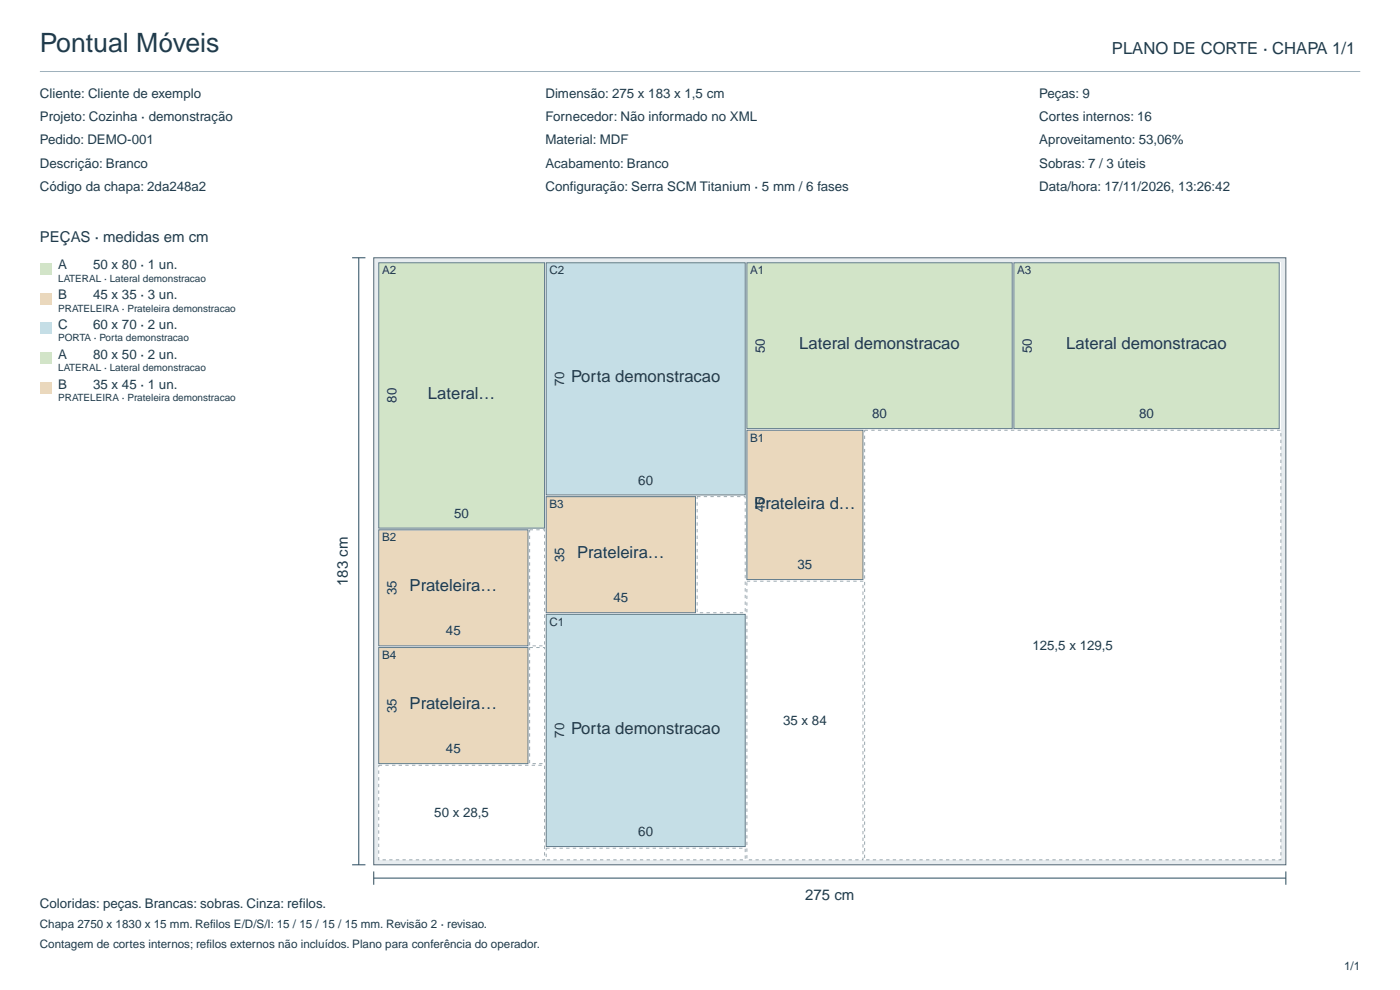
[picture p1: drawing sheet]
<svg xmlns="http://www.w3.org/2000/svg" width="297mm" height="210mm" viewBox="0 0 297 210" stroke-linecap="round" stroke-linejoin="round" font-family="sans-serif">
<defs><g id="words">
<text font-size="5.6" fill="#203b4c" x="8.5" y="11.1">Pontual Móveis</text>
<g font-size="3.5" fill="#203b4c">
<text x="235.9" y="11.4">PLANO DE CORTE · CHAPA 1/1</text>
<text x="169.6" y="74.1">Lateral demonstracao</text>
<text x="226.2" y="74.1">Lateral demonstracao</text>
<text x="121.1" y="81.1">Porta demonstracao</text>
<text x="90.8" y="84.7">Lateral…</text>
<text x="160" y="107.9">Prateleira d…</text>
<text x="122.4" y="118.4">Prateleira…</text>
<text x="86.9" y="125.5">Prateleira…</text>
<text x="86.9" y="150.4">Prateleira…</text>
<text x="121.1" y="155.7">Porta demonstracao</text>
</g>
<g font-size="3.2" fill="#203b4c">
<text x="8.5" y="51.3">PEÇAS · medidas em cm</text>
<text x="73.8" y="124.3" transform="rotate(-90 73.8 124.3)">183 cm</text>
<text x="170.8" y="191">275 cm</text>
</g>
<g font-size="2.8" fill="#203b4c">
<text x="8.5" y="20.7">Cliente: Cliente de exemplo</text>
<text x="115.7" y="20.7">Dimensão: 275 x 183 x 1,5 cm</text>
<text x="220.5" y="20.7">Peças: 9</text>
<text x="8.5" y="25.7">Projeto: Cozinha · demonstração</text>
<text x="115.7" y="25.7">Fornecedor: Não informado no XML</text>
<text x="220.5" y="25.7">Cortes internos: 16</text>
<text x="8.5" y="30.6">Pedido: DEMO-001</text>
<text x="8.5" y="35.5">Descrição: Branco</text>
<text x="115.7" y="30.6">Material: MDF</text>
<text x="115.7" y="35.5">Acabamento: Branco</text>
<text x="220.5" y="30.6">Aproveitamento: 53,06%</text>
<text x="220.5" y="35.5">Sobras: 7 / 3 úteis</text>
<text x="8.5" y="40.5">Código da chapa: 2da248a2</text>
<text x="115.7" y="40.5">Configuração: Serra SCM Titanium · 5 mm / 6 fases</text>
<text x="220.5" y="40.5">Data/hora: 17/11/2026, 13:26:42</text>
<text x="12.3" y="57.1">A</text>
<text x="19.8" y="57.1">50 x 80 · 1 un.</text>
<text x="12.3" y="63.4">B</text>
<text x="19.8" y="63.4">45 x 35 · 3 un.</text>
<text x="12.3" y="69.8">C</text>
<text x="19.8" y="69.8">60 x 70 · 2 un.</text>
<text x="12.3" y="76.1">A</text>
<text x="19.8" y="76.1">80 x 50 · 2 un.</text>
<text x="162.2" y="74.9" transform="rotate(-90 162.2 74.9)">50</text>
<text x="218.9" y="74.9" transform="rotate(-90 218.9 74.9)">50</text>
<text x="12.3" y="82.5">B</text>
<text x="19.8" y="82.5">35 x 45 · 1 un.</text>
<text x="119.7" y="81.9" transform="rotate(-90 119.7 81.9)">70</text>
<text x="84.1" y="85.5" transform="rotate(-90 84.1 85.5)">80</text>
<text x="185" y="88.7">80</text>
<text x="241.7" y="88.7">80</text>
<text x="135.4" y="102.8">60</text>
<text x="96.4" y="109.8">50</text>
<text x="162.2" y="108.7" transform="rotate(-90 162.2 108.7)">45</text>
<text x="119.7" y="119.2" transform="rotate(-90 119.7 119.2)">35</text>
<text x="169.2" y="120.7">35</text>
<text x="84.1" y="126.3" transform="rotate(-90 84.1 126.3)">35</text>
<text x="130.1" y="127.8">45</text>
<text x="94.6" y="134.8">45</text>
<text x="219" y="137.8">125,5 x 129,5</text>
<text x="84.1" y="151.2" transform="rotate(-90 84.1 151.2)">35</text>
<text x="166.1" y="153.8">35 x 84</text>
<text x="94.6" y="159.8">45</text>
<text x="119.7" y="156.5" transform="rotate(-90 119.7 156.5)">70</text>
<text x="92.1" y="173.3">50 x 28,5</text>
<text x="135.4" y="177.4">60</text>
<text x="8.5" y="192.5">Coloridas: peças. Brancas: sobras. Cinza: refilos.</text>
</g>
<g font-size="2.5" fill="#203b4c">
<text x="81" y="58.2">A2</text>
<text x="116.6" y="58.2">C2</text>
<text x="159.2" y="58.2">A1</text>
<text x="215.8" y="58.2">A3</text>
<text x="159.2" y="93.7">B1</text>
<text x="116.6" y="107.8">B3</text>
<text x="81" y="114.9">B2</text>
<text x="116.6" y="132.8">C1</text>
<text x="81" y="139.8">B4</text>
<text x="8.5" y="196.9">Chapa 2750 x 1830 x 15 mm. Refilos E/D/S/I: 15 / 15 / 15 / 15 mm. Revisão 2 · revisao.</text>
<text x="8.5" y="201.1">Contagem de cortes internos; refilos externos não incluídos. Plano para conferência do operador.</text>
<text x="285.1" y="205.7">1/1</text>
</g>
<g font-size="2.1" fill="#203b4c">
<text x="12.3" y="59.7">LATERAL · Lateral demonstracao</text>
<text x="12.3" y="66.1">PRATELEIRA · Prateleira demonstracao</text>
<text x="12.3" y="72.4">PORTA · Porta demonstracao</text>
<text x="12.3" y="78.8">LATERAL · Lateral demonstracao</text>
<text x="12.3" y="85.1">PRATELEIRA · Prateleira demonstracao</text>
</g>
</g></defs>
<path d="M8.5 15.2h280.1" fill="none" stroke="#9fb1bc" stroke-width=".21"/>
<path d="M8.5 55.7h2.4v2.5h-2.4z" fill="#d2e4c8"/>
<path d="M8.5 62.1h2.4v2.5h-2.4z" fill="#ead8bd"/>
<path d="M8.5 68.4h2.4v2.5h-2.4z" fill="#c5dee6"/>
<path d="M8.5 74.8h2.4v2.5h-2.4z" fill="#d2e4c8"/>
<path d="M8.5 81.1h2.4v2.5h-2.4z" fill="#ead8bd"/>
<path d="M79.3 54.7h193.5v128.7h-193.5z" fill="#e7ecef" stroke="#536775" stroke-width=".21"/>
<path d="M80.3 55.7h191.4v126.7h-191.4z" fill="#fff"/>
<g fill="#fff" stroke="#9daab2" stroke-width=".21" stroke-dasharray=".7 .7" stroke-linecap="butt">
<path d="M112.4 112.4h3.1v24.6h-3.1z"/>
<path d="M112.4 137.4h3.1v24.6h-3.1z"/>
<path d="M80.3 162.3h35.2v20.1h-35.2z"/>
<path d="M147.9 105.3h10.2v24.7h-10.2z"/>
<path d="M115.9 179.9h42.2v2.5h-42.2z"/>
<path d="M158.4 123.3h24.7v59.1h-24.7z"/>
<path d="M183.4 91.3h88.3v91.1h-88.3z"/>
</g>
<path d="M80.3 55.7h35.2v56.3h-35.2z" fill="#d2e4c8" stroke="#627c8c" stroke-width=".21"/>
<path d="M80.3 112.4h31.7v24.6h-31.7z" fill="#ead8bd" stroke="#627c8c" stroke-width=".21"/>
<path d="M115.9 55.7h42.2v49.3h-42.2z" fill="#c5dee6" stroke="#627c8c" stroke-width=".21"/>
<g fill="#ead8bd" stroke="#627c8c" stroke-width=".21">
<path d="M80.3 137.4h31.7v24.6h-31.7z"/>
<path d="M115.9 105.3h31.6v24.7h-31.6z"/>
</g>
<path d="M115.9 130.3h42.2v49.3h-42.2z" fill="#c5dee6" stroke="#627c8c" stroke-width=".21"/>
<g fill="#d2e4c8" stroke="#627c8c" stroke-width=".21">
<path d="M158.4 55.7h56.3v35.2h-56.3z"/>
<path d="M215.1 55.7h56.3v35.2h-56.3z"/>
</g>
<path d="M158.4 91.3h24.7v31.6h-24.7z" fill="#ead8bd" stroke="#627c8c" stroke-width=".21"/>
<path d="M74.7 54.7h2.8M76.1 54.7v128.7M74.7 183.4h2.8M79.3 186.3h193.5M79.3 184.9v2.8M272.8 184.9v2.8" fill="none" stroke="#294b61" stroke-width=".21"/>
<use href="#words"/>
</svg>
